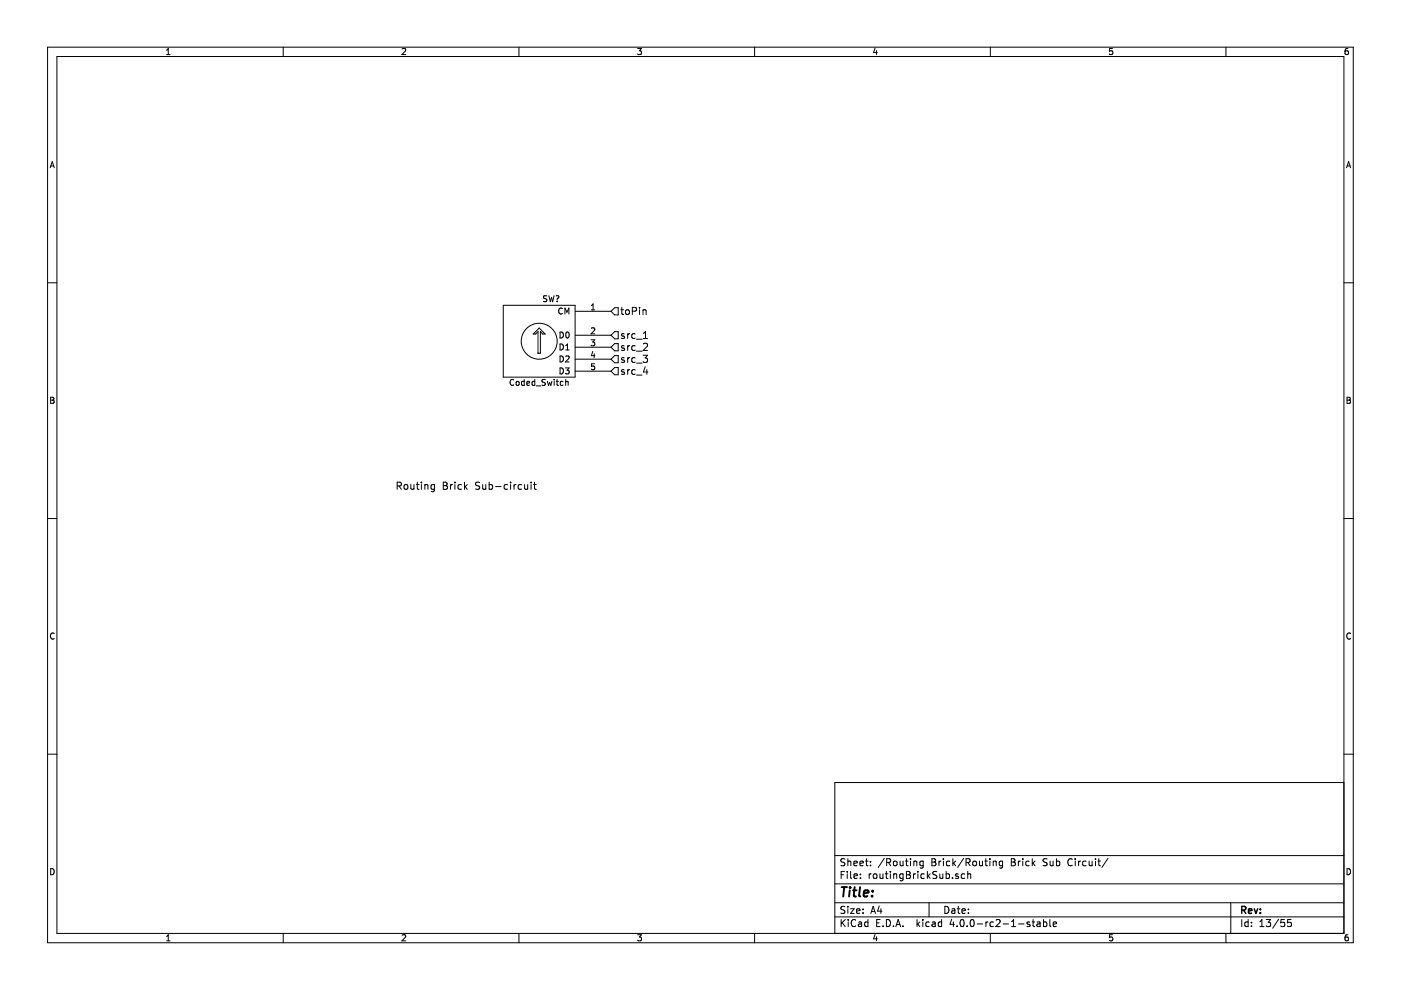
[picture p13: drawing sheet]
<svg xmlns="http://www.w3.org/2000/svg" width="297mm" height="210mm" viewBox="0 0 297 210" stroke-linecap="round" stroke-linejoin="round" font-family="sans-serif">
<g fill="none" stroke="#000" stroke-width=".21">
<path d="M10.1 10h276.8v189.9h-276.8zM12.1 12h272.8v185.9h-272.8zM35.3 11.6h.8M35.3 10.6l.4-.3v1.3M60 10v2M85.3 10.4l.5-.1 .2 .3-.8 1h.8M110 10v2M135.2 10.3h.8l-.4 .5h.3l.1 .2-.1 .4-.2 .2-.5-.2M160 10v2M185.5 10.2l-.3 .9h.8M185.8 10.7v.9M210 10v2"/>
<path d="M235.9 10.3h-.6l-.1 .6 .6-.1 .1 .5-.2 .3-.5-.2M259.9 10v2M285.8 10.3h-.4l-.2 .3v.7l.2 .3 .4-.2 .1-.4-.1-.2h-.4l-.2 .2M10.6 35.6l.5-1.3 .4 1.3M10.8 35.2h.6M285.5 35.6l.4-1.3 .5 1.3M285.6 35.2h.6M10.1 60h2M284.9 60h2M106.7 64.7h15.2v15.3h-15.2zM113.1 70.8l1.2-1.2 1.3 1.2h-.5l-.5-.5v4.6h-.5v-4.6l-.5 .5zM114.1 74.9h.1"/>
<path d="M115.9 62.8h-.6v.4a.54 .54 0 0 1 .6 .6l-.2 .2-.5-.1M116.4 62.7l.3 1.3 .2-.9 .3 .9 .3-1.3M117.9 62.8l.4-.1a.41 .41 0 0 1-.2 .7v.1M118.1 63.8v.2M118.7 70.4a.64 .64 0 0 1 .8 .6 .64 .64 0 0 1-.8 .7zM118.7 72.9a.64 .64 0 0 1 .8 .7 .64 .64 0 0 1-.8 .6zM118.7 75.5a.64 .64 0 0 1 .8 .6 .64 .64 0 0 1-.8 .6zM118.7 78a.64 .64 0 0 1 .8 .6 .64 .64 0 0 1-.8 .7zM119.2 65.4a.56 .56 0 0 0-.7 .5 .56 .56 0 0 0 .7 .6M119.8 66.6v-1.3l.4 .9 .4-.9v1.3M119.9 78h.8l-.5 .5 .4 .1v.6l-.2 .1-.5-.1M120 75.6l.4-.1 .3 .3-.8 .9h.8"/>
<path d="M120 73.3l.3-.4v1.3M120 74.2h.7M120.1 70.5l.1-.1a.67 .67 0 0 1 .5 .6 .67 .67 0 0 1-.5 .7l-.2-.5zM121.9 66h7.7M121.9 71.1h7.7M121.9 73.6h7.7M121.9 76.2h7.7M121.9 78.7h7.7M125.3 72h.8l-.4 .5 .3 .1v.6l-.1 .1-.6-.1M125.4 65.7h.7M125.4 64.8l.3-.4v1.3M125.4 69.6l.5-.1 .2 .4-.8 .9h.8"/>
<path d="M125.7 74.5l-.3 .9h.7M126 75v.9M126 77.1h-.6v.6h.6v.6l-.1 .1-.5-.1M129.6 76.2l.7-.8h.8v1.5h-.8zM129.6 78.7l.7-.8h.8v1.6h-.8zM130.3 65.2h.8v1.6h-.8l-.7-.8zM130.3 70.3h.8v1.5h-.8l-.7-.7zM130.3 72.9h.8v1.5h-.8l-.7-.8zM131.6 65.7h.6M131.8 65.2v1.3l.4 .2M132.3 70.8l-.3-.1-.2 .3v.2l.5 .1v.4h-.5M132.3 73.4l-.3-.1-.2 .2v.2l.5 .2v.3h-.5"/>
<path d="M132.3 75.9l-.3-.1-.2 .3v.2l.5 .1v.4h-.5M132.3 78.4h-.3l-.2 .2v.2l.5 .1v.4h-.5M132.7 65.8l.2-.1 .5 .1v.6l-.1 .2-.4 .1-.2-.2zM133.1 70.7v1.1M133.1 73.3v1M133.1 75.8v1M133.1 78.4v1M133.5 70.7l-.4 .4M133.5 73.3l-.4 .3M133.5 75.8l-.4 .3M133.5 78.4l-.4 .3M134.1 66l.7-.1 .2-.2-.1-.4-.2-.1h-.6v1.5"/>
<path d="M134.7 70.8l-.5-.1-.3 .4 .2 .6h.6M134.7 73.4l-.5-.1-.3 .3 .2 .6h.6M134.7 75.9l-.5-.1-.3 .3 .2 .7h.6M134.7 78.4h-.5l-.3 .3 .2 .6h.6M135 71.9h1.1M135 74.5h1.1M135 77h1.1M135 79.5h1.1M135.6 65.2v.1M135.6 65.7v1M136.3 65.8l.1-.1a.36 .36 0 0 1 .6 .2v.8M136.3 65.7v1"/>
<path d="M136.4 75.3h.9l-.5 .6 .5 .3-.1 .5-.2 .1-.6-.1M136.4 72.9l.6-.1 .3 .4-.9 1.1h.9M136.4 71.8h.9M136.4 70.7l.5-.5v1.6M136.8 77.8l-.4 1.1h1M137.1 78.4v1M10.7 84.2h.5l.2 .3-.2 .3 .3 .3-.2 .4h-.6zM10.7 84.8h.5M108.9 80.5a.56 .56 0 0 0-.8 .6 .56 .56 0 0 0 .8 .5M109.5 81l.1-.1 .4 .1 .1 .5-.1 .1-.4 .1-.1-.1zM111.1 80.9h-.3l-.2 .2 .1 .5h.4M111.1 80.4v1.3"/>
<path d="M111.7 81.3l.6-.1-.1-.3h-.3l-.2 .1 .1 .6h.4M113.4 80.9h-.4l-.2 .2 .1 .5h.5M113.4 80.4v1.3M113.7 81.8h1M115.6 80.5h-.6v.4a.54 .54 0 0 1 .6 .7l-.2 .1-.5-.1M116 80.9l.3 .8 .2-.6 .3 .6 .2-.8M117.5 80.4v.1M117.5 80.9v.8M117.9 80.9h.5M118.1 80.4v1.1l.3 .2M119.4 80.9h-.4l-.2 .2 .1 .5h.5M119.9 80.4v1.3"/>
<path d="M119.9 81l.2-.1h.3l.1 .8M285.6 84.2h.4l.3 .3-.3 .3 .3 .3-.2 .4h-.5zM285.6 84.8h.4M10.1 109.9h2M84.2 103h.7l.2-.3-.1-.3-.2-.2h-.6v1.6M84.6 103l.5 .8M85.7 102.9l.3-.2 .4 .2 .1 .6-.2 .2-.3 .1-.3-.2zM87.1 102.7l.1 1 .3 .1 .3-.2M87.8 102.7v1.1M88.3 102.7h.6M88.5 102.2v1.3l.4 .3M89.3 102.2v.2"/>
<path d="M89.3 102.7v1.1M90.1 102.9l.1-.1a.36 .36 0 0 1 .5 .2v.8M90.1 102.7v1.1M92.1 102.8l-.4-.1-.3 .3 .1 .7h.6M92.1 102.7v1.3l-.3 .3-.4-.1M94 102.2h.5l.3 .3-.3 .5 .3 .1 .1 .4-.3 .3h-.6zM94 103h.5M95.5 102.7v1.1M95.9 102.7l-.4 .3M96.4 102.2v.2M96.4 102.7v1.1M97.8 102.8l-.4-.1-.3 .3 .2 .7h.5"/>
<path d="M98.5 102.2v1.6M98.6 103.2l.5 .6M99.1 102.7l-.6 .6M101.7 102.3l-.6-.1-.2 .2v.4l.7 .3 .1 .4-.3 .3-.6-.1M102.3 102.7l.1 1 .4 .1 .2-.2M103 102.7v1.1M103.7 102.8l.4-.1 .3 .3-.1 .7h-.6M103.7 102.2v1.6M105.1 103.2h1.1M107.6 102.8l-.4-.1-.3 .3 .1 .7h.6M108.3 102.2v.2M108.3 102.7v1.1"/>
<path d="M109 102.7v1.1M109.4 102.7l-.4 .3M110.6 102.8l-.4-.1-.3 .3 .1 .7h.6M111.2 102.7l.1 1 .4 .1 .2-.2M111.9 102.7v1.1M112.6 102.2v.2M112.6 102.7v1.1M113.1 102.7h.6M113.3 102.2v1.3l.4 .3M284.9 109.9h2M11.5 134.3a.58 .58 0 0 0-.8 .5 .58 .58 0 0 0 .8 .6M286.3 134.3a.58 .58 0 0 0-.8 .5 .58 .58 0 0 0 .8 .6"/>
<path d="M10.1 159.9h2M284.9 159.9h2M284.9 165.9h-107.9v32M10.7 184.2a.65 .65 0 0 1 .8 .6 .65 .65 0 0 1-.8 .7zM35.3 198.5l.4-.3v1.3M35.3 199.5h.8M60 197.9v2M85.3 198.3l.5-.1 .2 .3-.8 1h.8M110 197.9v2M135.2 198.2h.8l-.4 .5h.3l.1 .2-.1 .5-.2 .1-.5-.1M160 197.9v2M177 194.4h107.9"/>
<path d="M177 191.4h107.9M177 187.4h107.9M177 181.4h107.9M178.3 185.5h.6M178.3 195v1.5M178.5 195.6l.7 .9M179.1 184.8h-.8v1.5M179.1 192.2h-.6l-.2 .2v.4l.8 .3v.4l-.2 .2-.6-.1M179.1 182.1h-.6l-.2 .2v.3l.8 .4v.4l-.2 .2-.6-.1M179.2 195l-.9 .8M179.6 184.8v.1M179.6 185.3v1"/>
<path d="M179.8 182.1v1.5M179.8 192.2v.1M179.8 192.7v1M179.8 182.7l.2-.1h.3l.1 1M179.8 195v.1M179.8 195.5v1M180.3 192.7h.8l-.8 1h.8M180.3 184.8v1.3l.3 .2M181 183.1l.7-.2v-.3h-.4l-.3 .2 .1 .7h.6M181.1 185.8l.7-.2-.1-.3h-.4l-.2 .2v.7h.6M181.4 195.1a.71 .71 0 0 0-1 .5 .71 .71 0 0 0 .7 .9l.3-.2M181.6 193.2l.7-.2v-.2l-.5-.1-.2 .2 .1 .7h.6"/>
<path d="M182 195.5h.6l.1 1M182.3 183.1l.7-.2v-.3h-.4l-.3 .2 .1 .7h.6M182.4 186.1v.2M182.4 185.3v.2M182.7 195.8l-.7 .3 .2 .4 .5-.1M183 193.5v.2M183 192.8v.1M183.5 182.6h.6M183.7 182.1v1.3l.4 .2M184 195.5h-.4l-.3 .2 .1 .6 .2 .2 .4-.1M184 195v1.5M184.3 185.3v1"/>
<path d="M184.6 182.6v.2M184.6 183.4v.2M184.6 193.7l.5-1.5 .5 1.5M184.7 185.3l-.4 .2M184.8 193.2h.7M185.2 185.4l.2-.1 .5 .1v.6l-.1 .2-.4 .1-.2-.2zM185.5 198.1l-.3 .9h.8M185.8 198.6v.9M185.9 195.7h.5M186.4 192.1l-.3 1.1h.9M186.6 185.3v.9l.4 .1 .2-.2M186.6 195h-.7v1.5h.7"/>
<path d="M186.8 192.7v1M187.2 185.3v1M187.2 196.3v.2M187.5 182l-1.3 1.9M187.7 185.3h.6M187.9 184.8v1.3l.4 .2M187.9 195a.76 .76 0 0 1 .9 .7 .76 .76 0 0 1-.9 .8zM188 182.9l.7-.1 .2-.2-.1-.4-.2-.1h-.6v1.5M188.3 182.9l.6 .7M188.8 184.8v.1M188.8 185.3v1M189.4 196.3v.2"/>
<path d="M189.5 185.4l.2-.1h.4v1M189.5 182.7l.2-.1 .4 .1 .1 .6-.1 .2-.4 .1-.2-.2zM189.5 185.3v1M189.9 196.5l.5-1.5 .5 1.5M190.1 196h.7M190.8 182.6l.1 .9 .4 .1 .2-.2M191.4 196.3v.2M191.5 185.3h-.5l-.2 .2v.6l.2 .2 .5-.1M191.5 182.6v1M191.5 185.3l-.1 1.3-.2 .2-.4-.1M192 182.6h.5M192.2 185.5h.5"/>
<path d="M192.2 184.8h.5l.3 .2-.3 .5 .3 .1v.4l-.2 .3h-.6zM192.2 182.1v1.3l.3 .2M193 182.1v.1M193 182.6v1M193.7 185.3v1M193.8 182.7l.2-.1h.3l.1 1M193.8 182.6v1M194.1 185.3l-.4 .2M194.4 195v1.5M194.6 195.9l.4 .6M194.6 184.8v.1M194.6 185.3v1"/>
<path d="M195 195.5l-.6 .5M195.7 195v.1M195.7 195.5v1M195.7 182.6v1.3l-.2 .2-.4-.1M195.7 182.6h-.4l-.3 .3 .1 .5 .2 .2 .4-.1M196 185.3h-.5l-.3 .2 .1 .6 .2 .2 .5-.1M196.6 184.8v1.5M196.8 185.7l.4 .6M197 191.4v3M197 195.5h-.4l-.3 .2 .1 .6 .2 .2 .4-.1M197.2 185.3l-.6 .5M197.6 182.1h.5l.3 .2-.3 .5 .3 .1v.4l-.2 .3h-.6z"/>
<path d="M197.6 182.8h.5M197.7 195.5h.5l.1 1M198.3 195.8l-.7 .3 .2 .4 .5-.1M198.6 184.8h-.6l-.2 .2v.3l.7 .4v.4l-.2 .2-.5-.1M199.1 182.6v1M199.3 185.3v.9l.4 .1 .2-.2M199.5 182.6l-.4 .3M199.6 195.5h-.4l-.3 .2 .1 .6 .2 .2 .4-.1M199.6 195v1.5M199.9 185.3v1M200 182.1v.1M200 182.6v1"/>
<path d="M200.3 192.2a.76 .76 0 0 1 .9 .7 .76 .76 0 0 1-.9 .8zM200.6 185.3h.4l.3 .2-.1 .7h-.6M200.6 184.8v1.5M201.4 182.6h-.5l-.2 .3v.5l.2 .2 .5-.1M201.8 194.9l-.4 1.1h1M201.8 192.8h.6l.1 .9M202 186.1v.2M202 182.1v1.5M202.1 195.5v1M202.2 183l.4 .6M202.5 193l-.8 .3 .3 .4 .5-.1M202.6 182.6l-.6 .5"/>
<path d="M202.9 196.3v.2M203 192.7h.5M203.2 192.2v1.3l.3 .2M203.2 185.3h-.4l-.2 .2 .1 .2 .5 .1v.4h-.6M203.7 195.1l.2-.1a.8 .8 0 0 1 .5 .7 .8 .8 0 0 1-.5 .8l-.3-.6zM204 193.2l.7-.2-.1-.2-.4-.1-.2 .2v.7h.6M204.3 182l-1.3 1.9M204.5 185.3h-.4l-.3 .2 .1 .6 .2 .2 .4-.1M204.8 182.9l.7-.1 .2-.2-.1-.4-.2-.1h-.6v1.5M205 196.3v.2M205.2 185.4l.2-.1h.4v1M205.2 184.8v1.5"/>
<path d="M205.2 182.9l.5 .7M205.3 193.5v.2M205.3 192.8v.1M205.9 195h.1a.8 .8 0 0 1 .6 .7 .8 .8 0 0 1-.6 .8 .97 .97 0 0 1-.1-1.5zM206.3 182.7l.2-.1 .5 .1v.6l-.1 .2-.4 .1-.2-.2zM207.2 195.9h1.1M207.7 182.6v.9l.4 .1 .2-.2M208.3 182.6v1M208.8 182.6h.6M209 182.1v1.3l.4 .2M209 195.5v1M209.5 195.5l-.5 .2"/>
<path d="M209.9 182.1v.1M209.9 182.6v1M210 197.9v2M210.6 182.7l.2-.1h.4v1M210.6 182.6v1M210.6 195.5h-.4l-.3 .2 .1 .6 .2 .2 .4-.1M211.2 195.1l.6-.1 .3 .4-1 1.1h1M212.6 182.6h-.5l-.2 .3v.5l.2 .2 .5-.1M212.6 182.6l-.1 1.3-.2 .2-.4-.1M212.7 195.9h1.1M214.4 182.1h.5l.3 .2-.3 .5 .3 .1 .1 .4-.3 .3h-.6zM214.4 182.8h.5"/>
<path d="M214.5 196.5h.8M214.5 195.4l.4-.4v1.5M215.9 182.6v1M216 195.9h1.1M216.3 182.6l-.4 .3M216.9 182.1v.1M216.9 182.6v1M218.2 182.6h-.4l-.3 .3 .1 .5 .2 .2 .4-.1M218.3 195.5h-.3l-.3 .2 .1 .2 .5 .1v.4h-.6M218.8 195.5h.6M218.9 182.1v1.5M219 183l.4 .6"/>
<path d="M219 195v1.3l.4 .2M219.4 182.6l-.5 .5M219.9 195.5h.6v1M220.5 195.8l-.7 .3 .3 .4 .4-.1M221.2 195.5h.5l.3 .2-.2 .7h-.6M221.2 195v1.5M222 182.1h-.6l-.3 .2 .1 .3 .7 .4v.4l-.2 .2-.6-.1M222.6 195v1.3l.2 .2M222.6 182.6l.1 .9 .4 .1 .2-.2M223.3 182.6v1M223.3 196l.7-.2v-.3h-.5l-.2 .2 .1 .7h.6M224 182.1v1.5"/>
<path d="M224 182.6h.4l.3 .3-.1 .6h-.6M227.3 182.2a.71 .71 0 0 0-1 .5 .71 .71 0 0 0 .8 .9l.2-.2M228 182.1v.1M228 182.6v1M228.7 182.6v1M229.1 182.6l-.4 .3M230.3 182.6h-.5l-.3 .3 .1 .5 .2 .2 .5-.1M230.9 182.6l.1 .9 .3 .1 .3-.2M231.6 182.6v1M232.3 182.1v.1M232.3 182.6v1M232.8 182.6h.5"/>
<path d="M233 182.1v1.3l.3 .2M234.9 182l-1.3 1.9M235.9 198.2h-.6l-.1 .6 .6-.1 .1 .5-.2 .3-.5-.1M259.9 197.9v2M260.9 191.4v6.5M263.3 195v1.5M264.6 195.5h-.4l-.3 .2 .1 .6 .2 .2 .4-.1M264.6 195v1.5M265.3 196.3v.2M265.3 195.5v.2M267.1 196.5h.9M267.1 195.4l.4-.4v1.5"/>
<path d="M268.5 195h.9l-.5 .5 .4 .2v.6l-.2 .2-.6-.2M271.1 194.9l-1.3 1.9M272.3 195h-.7l-.1 .7 .7-.1 .2 .2-.1 .5-.2 .2-.6-.2M273.7 195h-.7v.7l.7-.1 .1 .2-.1 .5-.2 .2-.5-.2M285.6 184.2a.65 .65 0 0 1 .7 .6 .65 .65 0 0 1-.7 .7zM285.8 198.2h-.4l-.2 .3v.7l.2 .3 .4-.1 .1-.5-.1-.2h-.4l-.2 .2"/>
<circle cx="114.3" cy="72.3" r="3.8"/>
</g>
<path d="M263.3 193l.7-.1 .1-.2v-.4l-.2-.1h-.6v1.5M263.6 193l.5 .7M264.7 193.2l.7-.2v-.2l-.5-.1-.2 .2 .1 .7h.6M265.9 192.7l.4 1 .4-1M267.2 193.5v.2M267.2 192.8v.1" fill="none" stroke="#000" stroke-width=".3"/>
<path d="M178.4 188.1h1.2M179 188.1l-.2 2M180.2 188.8l-.2 1.3M180.2 188.1v.2M180.2 188.1l.1 .1-.1 .1M180.9 188.8h.7M181.2 188.1l-.2 1.7 .1 .2 .4 .1M182.4 188.1l-.2 1.7 .2 .3M183.1 189.4l1-.2v-.4h-.8l-.2 1 .2 .3 .6-.1M184.9 189.9v.2M185 188.8v.2M185 188.8l-.1 .1 .1 .1" fill="none" stroke="#000" stroke-width=".41"/>
</svg>
